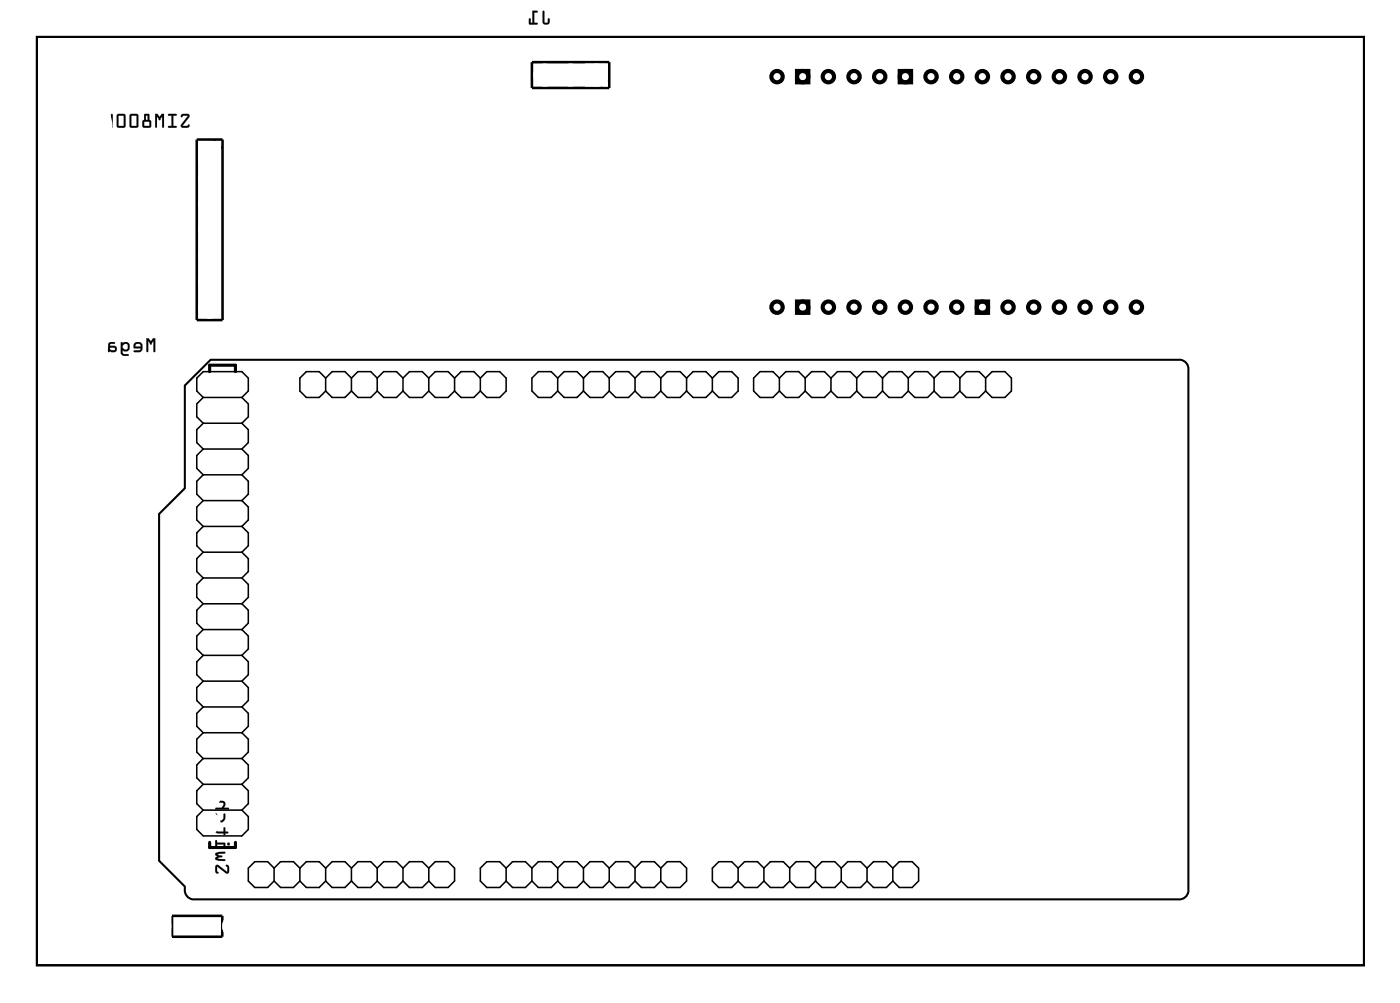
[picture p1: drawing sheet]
<svg xmlns="http://www.w3.org/2000/svg" width="138mm" height="99mm" viewBox="0 0 138 99" stroke-linecap="round" stroke-linejoin="round" font-family="sans-serif">
<path d="M3.6 3.6h130.8v91.5h-130.8zM18.2 38l2.5-2.6h95.4a.9 .9 0 0 1 1 1v51.2a.9 .9 0 0 1-1 1h-96.9a.96 .96 0 0 1-1-1.3l-2.5-2.5v-34.2l2.5-2.5z" fill="none" stroke="#000" stroke-width=".2"/>
<g fill="#000">
<path d="M3.6 3.6h130.8v91.5h-130.8zM3.6 3.6v91.5h130.8v-91.5z"/>
<path d="M17.9 11.3l-.1 .2h.1l.1-.1h.5l-.6 .9-.1 .2 .2 .1h.5l.2-.2-.1-.1-.2 .1h-.4l.6-.9 .1-.2-.2-.1zM16.6 11.2v.2h.3v1h-.3v.1l.8 .1v-.2h-.3v-1h.3v-.1zM15.3 11.2v1.4l.2-.1v-1l.1 .2a.1 .1 0 0 0 .1 .1 .1 .1 0 0 0 .1-.1l.2-.2v1l.1 .1 .1-1.4h-.3l-.2 .3-.2-.3zM14.2 11.2v.6l-.2 .2v.5l.2 .1h.6l.1-.2v-.4l-.2-.2v-.5zM14.2 12h.5v.4h-.5zM14.4 11.4h.1v.4h-.1zM12.8 11.3v1.2l.1 .1h.6l.1-.2v-1.1l-.1-.1zM12.9 11.4h.6v1h-.6zM11.6 11.3l-.1 1.2 .2 .1h.6l.1-.2v-1.1l-.2-.1zM11.7 11.4h.5v1h-.5zM11 11.2l-.1 1.2h-.6v.2h.8v-1.3z"/>
<path d="M17.9 11.3l-.1 .2a.13 .13 0 0 0 .1 0 .13 .13 0 0 0 .1-.1h.5l-.7 .9a.21 .21 0 0 0 0 .2 .21 .21 0 0 0 .2 .1h.5l.2-.3a.13 .13 0 0 0-.2 0 .13 .13 0 0 0-.1 .1h-.4l.6-.9a.21 .21 0 0 0-.1-.3zM17.9 11.3l.6-.1a.2 .2 0 0 1 .1 .3l-.6 .9h.4l.2-.1v.2l-.7 .1-.1-.3 .7-.9h-.5l-.1 .1zM16.6 11.2v.2h.3v1h-.3a.1 .1 0 0 0-.1 .1 .1 .1 0 0 0 .1 .1h.7a.1 .1 0 0 0 .1-.1 .1 .1 0 0 0-.1-.1h-.2v-1h.2a.1 .1 0 0 0 .1-.1 .1 .1 0 0 0-.1-.1zM16.6 11.3h.8v.1h-.3v1h.3v.2l-.8-.1v-.1h.3v-1h-.3zM15.3 11.2v1.3a.1 .1 0 0 0 .1 .1 .1 .1 0 0 0 .1-.1v-1l.1 .2a.1 .1 0 0 0 .1 .1 .1 .1 0 0 0 .1-.1l.2-.2v1a.1 .1 0 0 0 .1 .1 .1 .1 0 0 0 .1-.1v-1.3h-.3l-.2 .3-.2-.3zM15.3 11.2h.2l.2 .3 .2-.3h.3l-.1 1.4-.1-.1v-1.1l-.3 .4-.2-.4v1.1l-.1 .1-.1-.1zM14.2 11.2v.6l-.2 .2v.5l.2 .1h.6l.1-.2v-.4l-.2-.2v-.5zM14.2 11.3h.5v.5l.2 .2v.4l-.1 .2h-.6l-.2-.1v-.5l.2-.2zM14.2 12h.5v.4h-.5zM14.2 12v.4h.5v-.4zM14.4 11.4h.1v.4h-.1zM14.4 11.4v.4h.2v-.4zM12.8 11.3v1.2l.1 .1h.6l.1-.2v-1.1l-.1-.1zM12.8 11.3l.7-.1 .1 .1v1.1l-.1 .2h-.6l-.1-.1zM12.9 11.4h.6v1h-.6zM12.9 11.4v1h.6v-1zM11.5 11.3v1.2l.2 .1h.6l.1-.2v-1.1l-.2-.1zM11.6 11.3l.6-.1 .1 .1 .1 1.1-.1 .2h-.6l-.2-.1zM11.7 11.4h.5v1h-.5zM11.7 11.4v1h.5v-1zM11 11.2l-.1 1.2h-.6a.1 .1 0 0 0-.1 .1 .1 .1 0 0 0 .1 .1h.8v-1.3zM11 11.3h.1v1.3h-.8v-.2h.6z"/>
<path d="M53.5 1.1v1.1a.36 .36 0 0 0 .3 .2 .36 .36 0 0 0 .4-.2l-.1-.3v-.1l-.1 .1v.3h-.4v-1.1zM52.5 1.1v1.1h-.2v-.3l-.1-.1-.1 .6h.8v-.1l-.3-.1v-1h.3l.1-.1z"/>
<path d="M53.5 1.1l-.1 1.1a.37 .37 0 0 0 .4 .2 .37 .37 0 0 0 .4-.2v-.3a.1 .1 0 0 0-.1-.1 .1 .1 0 0 0-.1 .1l-.1 .3h-.2l-.1-1.1zM53.5 1.1h.1v1.1h.4l.1-.4v.1v.3a.35 .35 0 0 1-.3 .2 .35 .35 0 0 1-.3-.2zM52.4 1.1l.1 1.1h-.2v-.3a.1 .1 0 0 0-.1-.1 .1 .1 0 0 0-.1 .1v.5h.8a.1 .1 0 0 0 .1-.1 .1 .1 0 0 0-.1-.1h-.3v-1h.3a.1 .1 0 0 0 .1-.1 .1 .1 0 0 0-.1 0zM52.5 1.1h.5l-.1 .1h-.3v1.1h.3v.1h-.8l.1-.6 .1 .1v.4h.2z"/>
<path d="M14.4 33.3l.1 1.4 .1-.1v-1l.2 .2a.1 .1 0 0 0 .1 .1 .1 .1 0 0 0 0-.1l.2-.2v1l.1 .1 .1-1.4h-.2l-.2 .3-.3-.3zM13.3 33.8l-.1 .2v.3l.7 .1-.2 .1h-.5v.2l.7-.1 .1-.2v-.6l-.3-.1h-.3zM13.4 33.9h.4l.1 .2h-.6zM11.9 33.7v1.2l.2 .1h.5v-.1l-.5-.1v-.3l.2 .1 .4-.1 .1-.2-.1-.4-.2-.2h-.2l-.2 .1-.1-.1zM12.1 34l.2-.1h.2l.1 .1v.3l-.2 .1h-.1l-.2-.1zM10.7 33.8l-.1 .8 .6 .1a.31 .31 0 0 0 .3-.3 .31 .31 0 0 0-.3-.3h-.4v-.1l.1-.1h.4v-.2zM10.9 34.3l.4-.1v.2l-.3 .1-.2-.1z"/>
<path d="M14.4 33.3v1.3a.1 .1 0 0 0 .1 .1 .1 .1 0 0 0 .1-.1v-1l.2 .2a.1 .1 0 0 0 .1 .1 .1 .1 0 0 0 0-.1l.2-.2v1a.1 .1 0 0 0 .1 .1 .1 .1 0 0 0 .1-.1v-1.3h-.2l-.2 .3-.2-.3zM14.4 33.3h.2l.3 .3 .2-.3h.2l-.1 1.4-.1-.1v-1.1l-.2 .4-.3-.4v1.1l-.1 .1-.1-.1zM13.2 33.8v.2v.3h.7l-.2 .2h-.4a.1 .1 0 0 0-.1 .1 .1 .1 0 0 0 .1 .1h.4l.2-.1 .1-.1v-.5l-.2-.3h-.4zM13.3 33.8l.1-.1h.3l.3 .2v.5l-.1 .2h-.7v-.1h.5l.2-.1v-.1h-.7v-.3zM13.4 33.9h.3l.2 .2h-.6zM13.4 33.9l-.1 .2h.6l-.1-.2zM11.9 33.7v1.1l.2 .2 .5 .1a.1 .1 0 0 0 .1-.1 .1 .1 0 0 0-.1-.1l-.4-.1-.1-.3 .2 .1 .4-.1 .1-.2-.1-.4-.2-.2h-.2l-.2 .1-.1-.1zM11.9 33.7h.1a.19 .19 0 0 0 .3 0h.2l.2 .2v.5l-.2 .2-.4-.1v.3l.1 .1h.4v.1h-.5l-.2-.1zM12.1 34l.2-.1h.2l.1 .1v.3l-.3 .1-.2-.2zM12.1 34v.3l.2 .1h.1l.2-.1v-.3l-.1-.1h-.2zM10.7 33.8l-.1 .8a.09 .09 0 0 0 .1 .1 .09 .09 0 0 0 .1-.1l.4 .1a.32 .32 0 0 0 .3-.3 .32 .32 0 0 0-.3-.4l-.4 .1 .1-.2h.3a.1 .1 0 0 0 .1-.1 .1 .1 0 0 0-.1-.1zM10.7 33.8l.6-.1v.1l-.4 .1-.1 .1v.1h.4a.31 .31 0 0 1 .3 .3 .31 .31 0 0 1-.3 .3l-.5-.1zM10.9 34.3l.4-.1v.2l-.3 .1-.2-.1zM10.8 34.3v.1l.2 .1h.3v-.3z"/>
<path d="M21.3 85.2l-.1 .6 .2 .2 .1-.1-.1-.1v-.5l.9 .7 .3-.1v-.5l-.2-.2-.2 .1 .2 .1v.5l-.9-.7zM21.2 84v.2l.2 .1-.2 .2v.2a.95 .95 0 0 0 .9 .1l.1-.1-.1-.1-.7-.1 .5-.2-.5-.2h.7l.1-.2h-.1a.95 .95 0 0 0-.9 .1zM21.2 82.8l.1 .6h.1v-.2h.6v.2h.2l-.1-.4h-.7v-.2zM22.4 83.1a.14 .14 0 0 0 .2 0 .14 .14 0 0 0-.2 0zM21.3 81.5l-.1 .3 .2 .3h.6l.1 .1 .1-.1 .3-.1-.1-.1h-.2l-.1-.4h-.1v.4h-.5l-.1-.3 .1-.2h-.1zM21.2 80.1v.5a.5 .5 0 0 0 .5 .4 .5 .5 0 0 0 .5-.4v-.4l-.1-.1-.1 .5-.2 .2h-.2l-.2-.2v-.4zM21.2 78.9l.1 .1 .6 .1h.1l-.2 .4-.5 .1-.1 .1h1.4l-.1-.1-.4-.1a.38 .38 0 0 0 .1-.3 .38 .38 0 0 0-.3-.3z"/>
<path d="M21.3 85.2l-.1 .7 .2 .1a.13 .13 0 0 0 .1-.1 .13 .13 0 0 0-.1-.1v-.5l.8 .7a.22 .22 0 0 0 .4-.2v-.5l-.3-.1a.13 .13 0 0 0 0 .1 .13 .13 0 0 0 .1 .1v.5l-.9-.7zM21.3 85.2h.2l.9 .7v-.5l-.1-.1 .1-.1 .1 .1 .1 .5a.22 .22 0 0 1-.4 .2l-.8-.7v.5l.1 .2h-.2l-.1-.2zM21.2 84v.2l.2 .1-.2 .2v.2l.9 .1a.1 .1 0 0 0 .1-.1 .1 .1 0 0 0-.1-.1l-.7-.1 .4-.1a.1 .1 0 0 0 .1-.1 .1 .1 0 0 0-.1-.1l-.4-.1h.7a.1 .1 0 0 0 .1-.1 .1 .1 0 0 0-.1-.1h-.5zM21.2 84l.4-.1h.6l-.1 .2h-.7l.5 .2-.5 .2 .7 .1 .1 .2h-.6l-.3-.1-.1-.2 .2-.2-.2-.1zM21.2 82.7v.6a.1 .1 0 0 0 .1 .1 .1 .1 0 0 0 .1-.1v-.1h.6v.1a.1 .1 0 0 0 .1 .1 .1 .1 0 0 0 .1-.1l-.1-.3h-.7v-.2zM21.2 82.8h.2v.2h.7l.1 .4h-.1l-.1-.2h-.6v.2h-.1zM22.4 83.1a.15 .15 0 0 0 .3 0 .15 .15 0 0 0-.3 0zM22.4 83.1a.13 .13 0 0 1 .2 0 .13 .13 0 0 1-.2 0zM21.3 81.5l-.1 .3 .2 .3h.6l.1 .2 .1-.2h.2a.1 .1 0 0 0 .1-.1 .1 .1 0 0 0-.1-.1h-.2v-.3a.1 .1 0 0 0-.1-.1 .1 .1 0 0 0-.1 .1v.3h-.5l-.1-.3 .1-.2h-.1zM21.3 81.5l.1-.1h.1l-.1 .2v.3h.1h.5v-.4h.1l.1 .4h.2l.1 .1-.3 .1-.1 .1-.1-.1-.6-.1-.2-.2zM21.2 80.1l.1 .6a.49 .49 0 0 0 .8 .1l.1-.2v-.4a.1 .1 0 0 0-.1-.1 .1 .1 0 0 0-.1 .1v.4l-.2 .2h-.2l-.2-.2v-.4zM21.2 80.1l.2 .1v.4l.2 .2h.2l.2-.2v-.4l.1-.1v.6l-.2 .3h-.4l-.3-.3zM21.2 78.9l.1 .1 .6 .1h.1l-.2 .4h-.5a.1 .1 0 0 0-.1 .1 .1 .1 0 0 0 .1 .1h1.2a.1 .1 0 0 0 .1-.1 .1 .1 0 0 0-.1-.1h-.4a.39 .39 0 0 0-.2-.6zM21.2 78.9h.7a.32 .32 0 0 1 .2 .5l-.1 .2h.5v.1h-1.2v-.1h.5l.2-.5-.1-.1h-.6z"/>
</g>
<path d="M20.7 36.6v-.6h2.5v.6M20.7 83v.5h2.5v-.5" fill="none" stroke="#000" stroke-width=".3"/>
<g fill="none" stroke="#000" stroke-width=".15">
<path d="M20 39.1l-.6-.6v-1.3l.6-.6h3.8l.7 .6v1.3l-.7 .6M20 39.1h3.8M20 39.1l-.6 .7v1.2l.6 .7M23.8 39.1l.7 .7v1.2l-.7 .7M32.1 37.2l-.6-.6h-1.3l-.7 .6v1.3l.7 .6h1.3l.6-.6M32.1 37.2v1.3M32.1 38.5l.6 .6h1.3l.6-.6M32.1 37.2l.6-.6h1.3l.6 .6M34.6 37.2v1.3M34.6 38.5l.7 .6h1.2l.7-.6M34.6 37.2l.7-.6h1.2l.7 .6M37.2 37.2v1.3"/>
<path d="M37.2 38.5l.6 .6h1.3l.6-.6M37.2 37.2l.6-.6h1.3l.6 .6M39.7 37.2v1.3M39.7 38.5l.6 .6h1.3l.6-.6M39.7 37.2l.6-.6h1.3l.6 .6M42.2 37.2v1.3M42.2 38.5l.7 .6h1.3l.6-.6M42.2 37.2l.7-.6h1.3l.6 .6M44.8 37.2v1.3M44.8 38.5l.6 .6h1.3l.6-.6M44.8 37.2l.6-.6h1.3l.6 .6M47.3 37.2l.7-.6h1.2l.7 .6v1.3l-.7 .6h-1.2l-.7-.6"/>
<path d="M47.3 37.2v1.3M54.9 37.2l-.6-.6h-1.3l-.6 .6v1.3l.6 .6h1.3l.6-.6M54.9 37.2v1.3M54.9 38.5l.7 .6h1.3l.6-.6M54.9 37.2l.7-.6h1.3l.6 .6M57.5 37.2v1.3M57.5 38.5l.6 .6h1.3l.6-.6M57.5 37.2l.6-.6h1.3l.6 .6M60 37.2v1.3M60 38.5l.7 .6h1.2l.7-.6M60 37.2l.7-.6h1.2l.7 .6M62.6 37.2v1.3"/>
<path d="M62.6 38.5l.6 .6h1.3l.6-.6M62.6 37.2l.6-.6h1.3l.6 .6M65.1 37.2v1.3M65.1 38.5l.6 .6h1.3l.6-.6M65.1 37.2l.6-.6h1.3l.6 .6M67.6 37.2v1.3M67.6 38.5l.7 .6h1.3l.6-.6M67.6 37.2l.7-.6h1.3l.6 .6M70.2 37.2l.6-.6h1.3l.6 .6v1.3l-.6 .6h-1.3l-.6-.6M70.2 37.2v1.3M76.8 37.2l-.6-.6h-1.3l-.6 .6v1.3l.6 .6h1.3l.6-.6M76.8 38.5l.6 .6h1.3l.6-.6"/>
<path d="M76.8 37.2l.6-.6h1.3l.6 .6M76.8 37.2v1.3M79.3 38.5l.7 .6h1.2l.7-.6M79.3 37.2l.7-.6h1.2l.7 .6M79.3 37.2v1.3M81.9 38.5l.6 .6h1.3l.6-.6M81.9 37.2l.6-.6h1.3l.6 .6M81.9 37.2v1.3M84.4 38.5l.6 .6h1.3l.7-.6M84.4 37.2l.6-.6h1.3l.7 .6M84.4 37.2v1.3M87 38.5l.6 .6h1.3l.6-.6"/>
<path d="M87 37.2l.6-.6h1.3l.6 .6M87 37.2v1.3M89.5 38.5l.6 .6h1.3l.6-.6M89.5 37.2l.6-.6h1.3l.6 .6M89.5 37.2v1.3M92 38.5l.7 .6h1.2l.7-.6M92 37.2l.7-.6h1.2l.7 .6M92 37.2v1.3M94.6 38.5l.6 .6h1.3l.6-.6M94.6 37.2l.6-.6h1.3l.6 .6M94.6 37.2v1.3M97.1 37.2l.6-.6h1.3l.7 .6v1.3l-.7 .6h-1.3l-.6-.6"/>
<path d="M97.1 37.2v1.3M20 59.5l-.6 .6v1.3l.6 .6M20 51.8l-.6 .7v1.2l.6 .7M20 54.4l-.6 .6v1.3l.6 .6M20 49.3l-.6 .6v1.3l.6 .6M20 46.8l-.6 .6v1.3l.6 .6M20 41.7l-.6 .6v1.3l.6 .6M20 44.2l-.6 .7v1.2l.6 .7M20 56.9l-.6 .7v1.2l.6 .7M20 41.7h3.8M20 44.2h3.8M20 46.8h3.8"/>
<path d="M20 49.3h3.8M20 51.8h3.8M20 54.4h3.8M20 56.9h3.8M20 59.5h3.8M23.8 41.7l.7 .6v1.3l-.7 .6M23.8 44.2l.7 .7v1.2l-.7 .7M23.8 46.8l.7 .6v1.3l-.7 .6M23.8 49.3l.7 .6v1.3l-.7 .6M23.8 51.8l.7 .7v1.2l-.7 .7M23.8 54.4l.7 .6v1.3l-.7 .6M23.8 56.9l.7 .7v1.2l-.7 .7"/>
<path d="M23.8 59.5l.7 .6v1.3l-.7 .6M20 77.2l-.6 .7v1.2l.6 .7M20 79.8l-.6 .6v1.3l.6 .6h3.8l.7-.6v-1.3l-.7-.6M20 62l-.6 .6v1.3l.6 .6M20 64.5l-.6 .7v1.2l.6 .7M20 72.2l-.6 .6v1.3l.6 .6M20 69.6l-.6 .7v1.2l.6 .7M20 67.1l-.6 .6v1.3l.6 .6M20 74.7l-.6 .6v1.3l.6 .6M20 62h3.8M20 64.5h3.8M20 67.1h3.8"/>
<path d="M20 69.6h3.8M20 72.2h3.8M20 74.7h3.8M20 77.2h3.8M20 79.8h3.8M23.8 62l.7 .6v1.3l-.7 .6M23.8 64.5l.7 .7v1.2l-.7 .7M23.8 67.1l.7 .6v1.3l-.7 .6M23.8 69.6l.7 .7v1.2l-.7 .7M23.8 72.2l.7 .6v1.3l-.7 .6M23.8 74.7l.7 .6v1.3l-.7 .6M23.8 77.2l.7 .7v1.2l-.7 .7"/>
<path d="M27 85.5l-.6-.6h-1.3l-.6 .6v1.3l.6 .6h1.3l.6-.6M27 85.5l.6-.6h1.3l.6 .6M27 85.5v1.3M27 86.8l.6 .6h1.3l.6-.6M29.5 85.5l.7-.6h1.3l.6 .6M29.5 85.5v1.3M29.5 86.8l.7 .6h1.3l.6-.6M32.1 85.5l.6-.6h1.3l.6 .6M32.1 86.8l.6 .6h1.3l.6-.6M32.1 85.5v1.3M34.6 85.5l.7-.6h1.2l.7 .6M34.6 86.8l.7 .6h1.2l.7-.6"/>
<path d="M34.6 85.5v1.3M37.2 85.5l.6-.6h1.3l.6 .6M37.2 86.8l.6 .6h1.3l.6-.6M37.2 85.5v1.3M39.7 85.5l.6-.6h1.3l.6 .6M39.7 86.8l.6 .6h1.3l.6-.6M39.7 85.5v1.3M42.2 85.5l.7-.6h1.3l.6 .6v1.3l-.6 .6h-1.3l-.7-.6M42.2 85.5v1.3M49.9 85.5l-.7-.6h-1.2l-.7 .6v1.3l.7 .6h1.2l.7-.6M49.9 85.5l.6-.6h1.3l.6 .6M49.9 86.8l.6 .6h1.3l.6-.6"/>
<path d="M49.9 85.5v1.3M52.4 85.5l.6-.6h1.3l.6 .6M52.4 86.8l.6 .6h1.3l.6-.6M52.4 85.5v1.3M54.9 85.5l.7-.6h1.3l.6 .6M54.9 86.8l.7 .6h1.3l.6-.6M54.9 85.5v1.3M57.5 85.5l.6-.6h1.3l.6 .6M57.5 86.8l.6 .6h1.3l.6-.6M57.5 85.5v1.3M60 85.5l.7-.6h1.2l.7 .6M60 86.8l.7 .6h1.2l.7-.6"/>
<path d="M60 85.5v1.3M62.6 85.5l.6-.6h1.3l.6 .6M62.6 86.8l.6 .6h1.3l.6-.6M62.6 85.5v1.3M65.1 85.5l.6-.6h1.3l.6 .6v1.3l-.6 .6h-1.3l-.6-.6M65.1 85.5v1.3M72.7 85.5l-.6-.6h-1.3l-.6 .6v1.3l.6 .6h1.3l.6-.6M72.7 85.5l.7-.6h1.2l.7 .6M72.7 86.8l.7 .6h1.2l.7-.6M72.7 85.5v1.3M75.3 85.5l.6-.6h1.3l.6 .6M75.3 86.8l.6 .6h1.3l.6-.6"/>
<path d="M75.3 85.5v1.3M77.8 85.5l.6-.6h1.3l.6 .6M77.8 86.8l.6 .6h1.3l.6-.6M77.8 85.5v1.3M80.3 85.5l.7-.6h1.3l.6 .6M80.3 86.8l.7 .6h1.3l.6-.6M80.3 85.5v1.3M82.9 85.5l.6-.6h1.3l.6 .6M82.9 86.8l.6 .6h1.3l.6-.6M82.9 85.5v1.3M85.4 85.5l.7-.6h1.2l.7 .6M85.4 86.8l.7 .6h1.2l.7-.6"/>
<path d="M85.4 85.5v1.3M88 85.5l.6-.6h1.3l.6 .6v1.3l-.6 .6h-1.3l-.6-.6M88 85.5v1.3"/>
</g>
<path d="M19.4 13.7h2.5v17.8h-2.5zM52.4 6.1h7.6v2.6h-7.6zM16.9 90.2h5v2.1h-5z" fill="none" stroke="#000" stroke-width=".25"/>
<path d="M21 13.7l.9 .9M60 7.8l-.9 .9" fill="none" stroke="#000" stroke-width=".13"/>
<circle cx="41.9" cy="17.6" r=".58" fill="#fff"/>
<circle cx="41.9" cy="17.6" r=".58" fill="none" stroke="#fff" stroke-width=".6"/>
<path d="M41.3 17h1.2v1.1h-1.2z" fill="#fff"/>
<path d="M41.3 17h1.2v1.1h-1.2z" fill="none" stroke="#fff" stroke-width=".6"/>
<circle cx="35.9" cy="17.6" r=".58" fill="#fff"/>
<circle cx="35.9" cy="17.6" r=".58" fill="none" stroke="#fff" stroke-width=".6"/>
<circle cx="37.9" cy="17.6" r=".58" fill="#fff"/>
<circle cx="37.9" cy="17.6" r=".58" fill="none" stroke="#fff" stroke-width=".6"/>
<circle cx="39.9" cy="17.6" r=".58" fill="#fff"/>
<circle cx="39.9" cy="17.6" r=".58" fill="none" stroke="#fff" stroke-width=".6"/>
<g fill="none" stroke="#000" stroke-width=".41">
<path d="M78.5 7h1.1v1.1h-1.1zM88.6 7h1.2v1.1h-1.2zM78.5 29.7h1.1v1.1h-1.1zM96.2 29.7h1.1v1.1h-1.1z"/>
<circle cx="76.6" cy="7.5" r=".56"/>
<circle cx="79.1" cy="7.5" r=".56"/>
<circle cx="81.6" cy="7.5" r=".56"/>
<circle cx="84.1" cy="7.5" r=".56"/>
<circle cx="86.7" cy="7.5" r=".56"/>
<circle cx="89.2" cy="7.5" r=".56"/>
<circle cx="91.7" cy="7.5" r=".56"/>
<circle cx="94.3" cy="7.5" r=".56"/>
<circle cx="96.8" cy="7.5" r=".56"/>
<circle cx="99.3" cy="7.5" r=".56"/>
<circle cx="101.8" cy="7.5" r=".56"/>
<circle cx="104.4" cy="7.5" r=".56"/>
<circle cx="106.9" cy="7.5" r=".56"/>
<circle cx="109.4" cy="7.5" r=".56"/>
<circle cx="112" cy="7.5" r=".56"/>
<circle cx="76.6" cy="30.3" r=".56"/>
<circle cx="79.1" cy="30.3" r=".56"/>
<circle cx="81.6" cy="30.3" r=".56"/>
<circle cx="84.1" cy="30.3" r=".56"/>
<circle cx="86.7" cy="30.3" r=".56"/>
<circle cx="89.2" cy="30.3" r=".56"/>
<circle cx="91.7" cy="30.3" r=".56"/>
<circle cx="94.3" cy="30.3" r=".56"/>
<circle cx="96.8" cy="30.3" r=".56"/>
<circle cx="99.3" cy="30.3" r=".56"/>
<circle cx="101.8" cy="30.3" r=".56"/>
<circle cx="104.4" cy="30.3" r=".56"/>
<circle cx="106.9" cy="30.3" r=".56"/>
<circle cx="109.4" cy="30.3" r=".56"/>
<circle cx="112" cy="30.3" r=".56"/>
</g>
<circle cx="61.3" cy="27.7" r=".74" fill="#fff"/>
<circle cx="61.3" cy="27.7" r=".74" fill="none" stroke="#fff" stroke-width=".76" stroke-linecap="butt"/>
<circle cx="58.8" cy="27.7" r=".74" fill="#fff"/>
<circle cx="58.8" cy="27.7" r=".74" fill="none" stroke="#fff" stroke-width=".76" stroke-linecap="butt"/>
<circle cx="56.2" cy="27.7" r=".74" fill="#fff"/>
<circle cx="56.2" cy="27.7" r=".74" fill="none" stroke="#fff" stroke-width=".76" stroke-linecap="butt"/>
<circle cx="53.7" cy="27.7" r=".74" fill="#fff"/>
<circle cx="53.7" cy="27.7" r=".74" fill="none" stroke="#fff" stroke-width=".76" stroke-linecap="butt"/>
<circle cx="58.8" cy="17.6" r=".74" fill="#fff"/>
<circle cx="58.8" cy="17.6" r=".74" fill="none" stroke="#fff" stroke-width=".76" stroke-linecap="butt"/>
<circle cx="56.2" cy="17.6" r=".74" fill="#fff"/>
<circle cx="56.2" cy="17.6" r=".74" fill="none" stroke="#fff" stroke-width=".76" stroke-linecap="butt"/>
<circle cx="53.7" cy="17.6" r=".74" fill="#fff"/>
<circle cx="53.7" cy="17.6" r=".74" fill="none" stroke="#fff" stroke-width=".76" stroke-linecap="butt"/>
<circle cx="41" cy="86.1" r=".71" fill="#fff"/>
<circle cx="41" cy="86.1" r=".71" fill="none" stroke="#fff" stroke-width=".69" stroke-linecap="butt"/>
<circle cx="81.6" cy="86.1" r=".71" fill="#fff"/>
<circle cx="81.6" cy="86.1" r=".71" fill="none" stroke="#fff" stroke-width=".69" stroke-linecap="butt"/>
<circle cx="38.4" cy="86.1" r=".71" fill="#fff"/>
<circle cx="38.4" cy="86.1" r=".71" fill="none" stroke="#fff" stroke-width=".69" stroke-linecap="butt"/>
<circle cx="35.9" cy="86.1" r=".71" fill="#fff"/>
<circle cx="35.9" cy="86.1" r=".71" fill="none" stroke="#fff" stroke-width=".69" stroke-linecap="butt"/>
<circle cx="33.4" cy="86.1" r=".71" fill="#fff"/>
<circle cx="33.4" cy="86.1" r=".71" fill="none" stroke="#fff" stroke-width=".69" stroke-linecap="butt"/>
<circle cx="30.8" cy="86.1" r=".71" fill="#fff"/>
<circle cx="30.8" cy="86.1" r=".71" fill="none" stroke="#fff" stroke-width=".69" stroke-linecap="butt"/>
<circle cx="23.2" cy="50.6" r=".71" fill="#fff"/>
<circle cx="23.2" cy="50.6" r=".71" fill="none" stroke="#fff" stroke-width=".69" stroke-linecap="butt"/>
<circle cx="28.3" cy="86.1" r=".71" fill="#fff"/>
<circle cx="28.3" cy="86.1" r=".71" fill="none" stroke="#fff" stroke-width=".69" stroke-linecap="butt"/>
<circle cx="25.7" cy="86.1" r=".71" fill="#fff"/>
<circle cx="25.7" cy="86.1" r=".71" fill="none" stroke="#fff" stroke-width=".69" stroke-linecap="butt"/>
<circle cx="80.6" cy="37.9" r=".71" fill="#fff"/>
<circle cx="80.6" cy="37.9" r=".71" fill="none" stroke="#fff" stroke-width=".69" stroke-linecap="butt"/>
<circle cx="66.4" cy="86.1" r=".71" fill="#fff"/>
<circle cx="66.4" cy="86.1" r=".71" fill="none" stroke="#fff" stroke-width=".69" stroke-linecap="butt"/>
<circle cx="63.8" cy="86.1" r=".71" fill="#fff"/>
<circle cx="63.8" cy="86.1" r=".71" fill="none" stroke="#fff" stroke-width=".69" stroke-linecap="butt"/>
<circle cx="61.3" cy="86.1" r=".71" fill="#fff"/>
<circle cx="61.3" cy="86.1" r=".71" fill="none" stroke="#fff" stroke-width=".69" stroke-linecap="butt"/>
<circle cx="58.8" cy="86.1" r=".71" fill="#fff"/>
<circle cx="58.8" cy="86.1" r=".71" fill="none" stroke="#fff" stroke-width=".69" stroke-linecap="butt"/>
<circle cx="23.2" cy="70.9" r=".71" fill="#fff"/>
<circle cx="23.2" cy="70.9" r=".71" fill="none" stroke="#fff" stroke-width=".69" stroke-linecap="butt"/>
<circle cx="56.2" cy="86.1" r=".71" fill="#fff"/>
<circle cx="56.2" cy="86.1" r=".71" fill="none" stroke="#fff" stroke-width=".69" stroke-linecap="butt"/>
<circle cx="53.7" cy="86.1" r=".71" fill="#fff"/>
<circle cx="53.7" cy="86.1" r=".71" fill="none" stroke="#fff" stroke-width=".69" stroke-linecap="butt"/>
<circle cx="51.1" cy="86.1" r=".71" fill="#fff"/>
<circle cx="51.1" cy="86.1" r=".71" fill="none" stroke="#fff" stroke-width=".69" stroke-linecap="butt"/>
<circle cx="48.6" cy="86.1" r=".71" fill="#fff"/>
<circle cx="48.6" cy="86.1" r=".71" fill="none" stroke="#fff" stroke-width=".69" stroke-linecap="butt"/>
<circle cx="61.3" cy="37.9" r=".71" fill="#fff"/>
<circle cx="61.3" cy="37.9" r=".71" fill="none" stroke="#fff" stroke-width=".69" stroke-linecap="butt"/>
<circle cx="23.2" cy="40.4" r=".71" fill="#fff"/>
<circle cx="23.2" cy="40.4" r=".71" fill="none" stroke="#fff" stroke-width=".69" stroke-linecap="butt"/>
<circle cx="23.2" cy="60.7" r=".71" fill="#fff"/>
<circle cx="23.2" cy="60.7" r=".71" fill="none" stroke="#fff" stroke-width=".69" stroke-linecap="butt"/>
<circle cx="23.2" cy="81.1" r=".71" fill="#fff"/>
<circle cx="23.2" cy="81.1" r=".71" fill="none" stroke="#fff" stroke-width=".69" stroke-linecap="butt"/>
<circle cx="90.8" cy="37.9" r=".71" fill="#fff"/>
<circle cx="90.8" cy="37.9" r=".71" fill="none" stroke="#fff" stroke-width=".69" stroke-linecap="butt"/>
<circle cx="71.5" cy="86.1" r=".71" fill="#fff"/>
<circle cx="71.5" cy="86.1" r=".71" fill="none" stroke="#fff" stroke-width=".69" stroke-linecap="butt"/>
<circle cx="71.5" cy="37.9" r=".71" fill="#fff"/>
<circle cx="71.5" cy="37.9" r=".71" fill="none" stroke="#fff" stroke-width=".69" stroke-linecap="butt"/>
<circle cx="23.2" cy="45.5" r=".71" fill="#fff"/>
<circle cx="23.2" cy="45.5" r=".71" fill="none" stroke="#fff" stroke-width=".69" stroke-linecap="butt"/>
<circle cx="23.2" cy="55.7" r=".71" fill="#fff"/>
<circle cx="23.2" cy="55.7" r=".71" fill="none" stroke="#fff" stroke-width=".69" stroke-linecap="butt"/>
<circle cx="23.2" cy="65.8" r=".71" fill="#fff"/>
<circle cx="23.2" cy="65.8" r=".71" fill="none" stroke="#fff" stroke-width=".69" stroke-linecap="butt"/>
<circle cx="30.8" cy="37.9" r=".71" fill="#fff"/>
<circle cx="30.8" cy="37.9" r=".71" fill="none" stroke="#fff" stroke-width=".69" stroke-linecap="butt"/>
<circle cx="23.2" cy="76" r=".71" fill="#fff"/>
<circle cx="23.2" cy="76" r=".71" fill="none" stroke="#fff" stroke-width=".69" stroke-linecap="butt"/>
<circle cx="33.4" cy="37.9" r=".71" fill="#fff"/>
<circle cx="33.4" cy="37.9" r=".71" fill="none" stroke="#fff" stroke-width=".69" stroke-linecap="butt"/>
<circle cx="35.9" cy="37.9" r=".71" fill="#fff"/>
<circle cx="35.9" cy="37.9" r=".71" fill="none" stroke="#fff" stroke-width=".69" stroke-linecap="butt"/>
<circle cx="38.4" cy="37.9" r=".71" fill="#fff"/>
<circle cx="38.4" cy="37.9" r=".71" fill="none" stroke="#fff" stroke-width=".69" stroke-linecap="butt"/>
<circle cx="41" cy="37.9" r=".71" fill="#fff"/>
<circle cx="41" cy="37.9" r=".71" fill="none" stroke="#fff" stroke-width=".69" stroke-linecap="butt"/>
<circle cx="43.5" cy="37.9" r=".71" fill="#fff"/>
<circle cx="43.5" cy="37.9" r=".71" fill="none" stroke="#fff" stroke-width=".69" stroke-linecap="butt"/>
<circle cx="46.1" cy="37.9" r=".71" fill="#fff"/>
<circle cx="46.1" cy="37.9" r=".71" fill="none" stroke="#fff" stroke-width=".69" stroke-linecap="butt"/>
<circle cx="48.6" cy="37.9" r=".71" fill="#fff"/>
<circle cx="48.6" cy="37.9" r=".71" fill="none" stroke="#fff" stroke-width=".69" stroke-linecap="butt"/>
<circle cx="95.8" cy="37.9" r=".71" fill="#fff"/>
<circle cx="95.8" cy="37.9" r=".71" fill="none" stroke="#fff" stroke-width=".69" stroke-linecap="butt"/>
<circle cx="85.7" cy="37.9" r=".71" fill="#fff"/>
<circle cx="85.7" cy="37.9" r=".71" fill="none" stroke="#fff" stroke-width=".69" stroke-linecap="butt"/>
<circle cx="75.5" cy="37.9" r=".71" fill="#fff"/>
<circle cx="75.5" cy="37.9" r=".71" fill="none" stroke="#fff" stroke-width=".69" stroke-linecap="butt"/>
<circle cx="86.7" cy="86.1" r=".71" fill="#fff"/>
<circle cx="86.7" cy="86.1" r=".71" fill="none" stroke="#fff" stroke-width=".69" stroke-linecap="butt"/>
<circle cx="76.5" cy="86.1" r=".71" fill="#fff"/>
<circle cx="76.5" cy="86.1" r=".71" fill="none" stroke="#fff" stroke-width=".69" stroke-linecap="butt"/>
<circle cx="56.2" cy="37.9" r=".71" fill="#fff"/>
<circle cx="56.2" cy="37.9" r=".71" fill="none" stroke="#fff" stroke-width=".69" stroke-linecap="butt"/>
<circle cx="66.4" cy="37.9" r=".71" fill="#fff"/>
<circle cx="66.4" cy="37.9" r=".71" fill="none" stroke="#fff" stroke-width=".69" stroke-linecap="butt"/>
<circle cx="23.2" cy="37.9" r=".71" fill="#fff"/>
<circle cx="23.2" cy="37.9" r=".71" fill="none" stroke="#fff" stroke-width=".69" stroke-linecap="butt"/>
<circle cx="23.2" cy="43" r=".71" fill="#fff"/>
<circle cx="23.2" cy="43" r=".71" fill="none" stroke="#fff" stroke-width=".69" stroke-linecap="butt"/>
<circle cx="23.2" cy="48" r=".71" fill="#fff"/>
<circle cx="23.2" cy="48" r=".71" fill="none" stroke="#fff" stroke-width=".69" stroke-linecap="butt"/>
<circle cx="23.2" cy="53.1" r=".71" fill="#fff"/>
<circle cx="23.2" cy="53.1" r=".71" fill="none" stroke="#fff" stroke-width=".69" stroke-linecap="butt"/>
<circle cx="23.2" cy="58.2" r=".71" fill="#fff"/>
<circle cx="23.2" cy="58.2" r=".71" fill="none" stroke="#fff" stroke-width=".69" stroke-linecap="butt"/>
<circle cx="23.2" cy="63.3" r=".71" fill="#fff"/>
<circle cx="23.2" cy="63.3" r=".71" fill="none" stroke="#fff" stroke-width=".69" stroke-linecap="butt"/>
<circle cx="23.2" cy="68.4" r=".71" fill="#fff"/>
<circle cx="23.2" cy="68.4" r=".71" fill="none" stroke="#fff" stroke-width=".69" stroke-linecap="butt"/>
<circle cx="23.2" cy="73.4" r=".71" fill="#fff"/>
<circle cx="23.2" cy="73.4" r=".71" fill="none" stroke="#fff" stroke-width=".69" stroke-linecap="butt"/>
<circle cx="23.2" cy="78.5" r=".71" fill="#fff"/>
<circle cx="23.2" cy="78.5" r=".71" fill="none" stroke="#fff" stroke-width=".69" stroke-linecap="butt"/>
<circle cx="98.4" cy="37.9" r=".71" fill="#fff"/>
<circle cx="98.4" cy="37.9" r=".71" fill="none" stroke="#fff" stroke-width=".69" stroke-linecap="butt"/>
<circle cx="93.3" cy="37.9" r=".71" fill="#fff"/>
<circle cx="93.3" cy="37.9" r=".71" fill="none" stroke="#fff" stroke-width=".69" stroke-linecap="butt"/>
<circle cx="88.2" cy="37.9" r=".71" fill="#fff"/>
<circle cx="88.2" cy="37.9" r=".71" fill="none" stroke="#fff" stroke-width=".69" stroke-linecap="butt"/>
<circle cx="83.1" cy="37.9" r=".71" fill="#fff"/>
<circle cx="83.1" cy="37.9" r=".71" fill="none" stroke="#fff" stroke-width=".69" stroke-linecap="butt"/>
<circle cx="78.1" cy="37.9" r=".71" fill="#fff"/>
<circle cx="78.1" cy="37.9" r=".71" fill="none" stroke="#fff" stroke-width=".69" stroke-linecap="butt"/>
<circle cx="89.2" cy="86.1" r=".71" fill="#fff"/>
<circle cx="89.2" cy="86.1" r=".71" fill="none" stroke="#fff" stroke-width=".69" stroke-linecap="butt"/>
<circle cx="84.2" cy="86.1" r=".71" fill="#fff"/>
<circle cx="84.2" cy="86.1" r=".71" fill="none" stroke="#fff" stroke-width=".69" stroke-linecap="butt"/>
<circle cx="79.1" cy="86.1" r=".71" fill="#fff"/>
<circle cx="79.1" cy="86.1" r=".71" fill="none" stroke="#fff" stroke-width=".69" stroke-linecap="butt"/>
<circle cx="74" cy="86.1" r=".71" fill="#fff"/>
<circle cx="74" cy="86.1" r=".71" fill="none" stroke="#fff" stroke-width=".69" stroke-linecap="butt"/>
<circle cx="53.7" cy="37.9" r=".71" fill="#fff"/>
<circle cx="53.7" cy="37.9" r=".71" fill="none" stroke="#fff" stroke-width=".69" stroke-linecap="butt"/>
<circle cx="58.8" cy="37.9" r=".71" fill="#fff"/>
<circle cx="58.8" cy="37.9" r=".71" fill="none" stroke="#fff" stroke-width=".69" stroke-linecap="butt"/>
<circle cx="63.8" cy="37.9" r=".71" fill="#fff"/>
<circle cx="63.8" cy="37.9" r=".71" fill="none" stroke="#fff" stroke-width=".69" stroke-linecap="butt"/>
<circle cx="68.9" cy="37.9" r=".71" fill="#fff"/>
<circle cx="68.9" cy="37.9" r=".71" fill="none" stroke="#fff" stroke-width=".69" stroke-linecap="butt"/>
<circle cx="20.7" cy="37.9" r=".71" fill="#fff"/>
<circle cx="20.7" cy="37.9" r=".71" fill="none" stroke="#fff" stroke-width=".69" stroke-linecap="butt"/>
<circle cx="20.7" cy="40.4" r=".71" fill="#fff"/>
<circle cx="20.7" cy="40.4" r=".71" fill="none" stroke="#fff" stroke-width=".69" stroke-linecap="butt"/>
<circle cx="20.7" cy="43" r=".71" fill="#fff"/>
<circle cx="20.7" cy="43" r=".71" fill="none" stroke="#fff" stroke-width=".69" stroke-linecap="butt"/>
<circle cx="20.7" cy="45.5" r=".71" fill="#fff"/>
<circle cx="20.7" cy="45.5" r=".71" fill="none" stroke="#fff" stroke-width=".69" stroke-linecap="butt"/>
<circle cx="20.7" cy="48" r=".71" fill="#fff"/>
<circle cx="20.7" cy="48" r=".71" fill="none" stroke="#fff" stroke-width=".69" stroke-linecap="butt"/>
<circle cx="20.7" cy="50.6" r=".71" fill="#fff"/>
<circle cx="20.7" cy="50.6" r=".71" fill="none" stroke="#fff" stroke-width=".69" stroke-linecap="butt"/>
<circle cx="20.7" cy="53.1" r=".71" fill="#fff"/>
<circle cx="20.7" cy="53.1" r=".71" fill="none" stroke="#fff" stroke-width=".69" stroke-linecap="butt"/>
<circle cx="20.7" cy="55.7" r=".71" fill="#fff"/>
<circle cx="20.7" cy="55.7" r=".71" fill="none" stroke="#fff" stroke-width=".69" stroke-linecap="butt"/>
<circle cx="20.7" cy="58.2" r=".71" fill="#fff"/>
<circle cx="20.7" cy="58.2" r=".71" fill="none" stroke="#fff" stroke-width=".69" stroke-linecap="butt"/>
<circle cx="20.7" cy="60.7" r=".71" fill="#fff"/>
<circle cx="20.7" cy="60.7" r=".71" fill="none" stroke="#fff" stroke-width=".69" stroke-linecap="butt"/>
<circle cx="20.7" cy="63.3" r=".71" fill="#fff"/>
<circle cx="20.7" cy="63.3" r=".71" fill="none" stroke="#fff" stroke-width=".69" stroke-linecap="butt"/>
<circle cx="20.7" cy="65.8" r=".71" fill="#fff"/>
<circle cx="20.7" cy="65.8" r=".71" fill="none" stroke="#fff" stroke-width=".69" stroke-linecap="butt"/>
<circle cx="20.7" cy="68.4" r=".71" fill="#fff"/>
<circle cx="20.7" cy="68.4" r=".71" fill="none" stroke="#fff" stroke-width=".69" stroke-linecap="butt"/>
<circle cx="20.7" cy="70.9" r=".71" fill="#fff"/>
<circle cx="20.7" cy="70.9" r=".71" fill="none" stroke="#fff" stroke-width=".69" stroke-linecap="butt"/>
<circle cx="20.7" cy="73.4" r=".71" fill="#fff"/>
<circle cx="20.7" cy="73.4" r=".71" fill="none" stroke="#fff" stroke-width=".69" stroke-linecap="butt"/>
<circle cx="20.7" cy="76" r=".71" fill="#fff"/>
<circle cx="20.7" cy="76" r=".71" fill="none" stroke="#fff" stroke-width=".69" stroke-linecap="butt"/>
<circle cx="20.7" cy="78.5" r=".71" fill="#fff"/>
<circle cx="20.7" cy="78.5" r=".71" fill="none" stroke="#fff" stroke-width=".69" stroke-linecap="butt"/>
<circle cx="20.7" cy="81.1" r=".71" fill="#fff"/>
<circle cx="20.7" cy="81.1" r=".71" fill="none" stroke="#fff" stroke-width=".69" stroke-linecap="butt"/>
<circle cx="43.5" cy="86.1" r=".71" fill="#fff"/>
<circle cx="43.5" cy="86.1" r=".71" fill="none" stroke="#fff" stroke-width=".69" stroke-linecap="butt"/>
<circle cx="41" cy="86.1" r=".71" fill="#fff"/>
<circle cx="41" cy="86.1" r=".71" fill="none" stroke="#fff" stroke-width=".69" stroke-linecap="butt"/>
<circle cx="81.6" cy="86.1" r=".71" fill="#fff"/>
<circle cx="81.6" cy="86.1" r=".71" fill="none" stroke="#fff" stroke-width=".69" stroke-linecap="butt"/>
<circle cx="38.4" cy="86.1" r=".71" fill="#fff"/>
<circle cx="38.4" cy="86.1" r=".71" fill="none" stroke="#fff" stroke-width=".69" stroke-linecap="butt"/>
<circle cx="35.9" cy="86.1" r=".71" fill="#fff"/>
<circle cx="35.9" cy="86.1" r=".71" fill="none" stroke="#fff" stroke-width=".69" stroke-linecap="butt"/>
<circle cx="33.4" cy="86.1" r=".71" fill="#fff"/>
<circle cx="33.4" cy="86.1" r=".71" fill="none" stroke="#fff" stroke-width=".69" stroke-linecap="butt"/>
<circle cx="30.8" cy="86.1" r=".71" fill="#fff"/>
<circle cx="30.8" cy="86.1" r=".71" fill="none" stroke="#fff" stroke-width=".69" stroke-linecap="butt"/>
<circle cx="23.2" cy="50.6" r=".71" fill="#fff"/>
<circle cx="23.2" cy="50.6" r=".71" fill="none" stroke="#fff" stroke-width=".69" stroke-linecap="butt"/>
<circle cx="28.3" cy="86.1" r=".71" fill="#fff"/>
<circle cx="28.3" cy="86.1" r=".71" fill="none" stroke="#fff" stroke-width=".69" stroke-linecap="butt"/>
<circle cx="25.7" cy="86.1" r=".71" fill="#fff"/>
<circle cx="25.7" cy="86.1" r=".71" fill="none" stroke="#fff" stroke-width=".69" stroke-linecap="butt"/>
<circle cx="80.6" cy="37.9" r=".71" fill="#fff"/>
<circle cx="80.6" cy="37.9" r=".71" fill="none" stroke="#fff" stroke-width=".69" stroke-linecap="butt"/>
<circle cx="66.4" cy="86.1" r=".71" fill="#fff"/>
<circle cx="66.4" cy="86.1" r=".71" fill="none" stroke="#fff" stroke-width=".69" stroke-linecap="butt"/>
<circle cx="63.8" cy="86.1" r=".71" fill="#fff"/>
<circle cx="63.8" cy="86.1" r=".71" fill="none" stroke="#fff" stroke-width=".69" stroke-linecap="butt"/>
<circle cx="61.3" cy="86.1" r=".71" fill="#fff"/>
<circle cx="61.3" cy="86.1" r=".71" fill="none" stroke="#fff" stroke-width=".69" stroke-linecap="butt"/>
<circle cx="58.8" cy="86.1" r=".71" fill="#fff"/>
<circle cx="58.8" cy="86.1" r=".71" fill="none" stroke="#fff" stroke-width=".69" stroke-linecap="butt"/>
<circle cx="23.2" cy="70.9" r=".71" fill="#fff"/>
<circle cx="23.2" cy="70.9" r=".71" fill="none" stroke="#fff" stroke-width=".69" stroke-linecap="butt"/>
<circle cx="56.2" cy="86.1" r=".71" fill="#fff"/>
<circle cx="56.2" cy="86.1" r=".71" fill="none" stroke="#fff" stroke-width=".69" stroke-linecap="butt"/>
<circle cx="53.7" cy="86.1" r=".71" fill="#fff"/>
<circle cx="53.7" cy="86.1" r=".71" fill="none" stroke="#fff" stroke-width=".69" stroke-linecap="butt"/>
<circle cx="51.1" cy="86.1" r=".71" fill="#fff"/>
<circle cx="51.1" cy="86.1" r=".71" fill="none" stroke="#fff" stroke-width=".69" stroke-linecap="butt"/>
<circle cx="48.6" cy="86.1" r=".71" fill="#fff"/>
<circle cx="48.6" cy="86.1" r=".71" fill="none" stroke="#fff" stroke-width=".69" stroke-linecap="butt"/>
<circle cx="61.3" cy="37.9" r=".71" fill="#fff"/>
<circle cx="61.3" cy="37.9" r=".71" fill="none" stroke="#fff" stroke-width=".69" stroke-linecap="butt"/>
<circle cx="23.2" cy="40.4" r=".71" fill="#fff"/>
<circle cx="23.2" cy="40.4" r=".71" fill="none" stroke="#fff" stroke-width=".69" stroke-linecap="butt"/>
<circle cx="23.2" cy="60.7" r=".71" fill="#fff"/>
<circle cx="23.2" cy="60.7" r=".71" fill="none" stroke="#fff" stroke-width=".69" stroke-linecap="butt"/>
<circle cx="23.2" cy="81.1" r=".71" fill="#fff"/>
<circle cx="23.2" cy="81.1" r=".71" fill="none" stroke="#fff" stroke-width=".69" stroke-linecap="butt"/>
<circle cx="90.8" cy="37.9" r=".71" fill="#fff"/>
<circle cx="90.8" cy="37.9" r=".71" fill="none" stroke="#fff" stroke-width=".69" stroke-linecap="butt"/>
<circle cx="71.5" cy="86.1" r=".71" fill="#fff"/>
<circle cx="71.5" cy="86.1" r=".71" fill="none" stroke="#fff" stroke-width=".69" stroke-linecap="butt"/>
<circle cx="71.5" cy="37.9" r=".71" fill="#fff"/>
<circle cx="71.5" cy="37.9" r=".71" fill="none" stroke="#fff" stroke-width=".69" stroke-linecap="butt"/>
<circle cx="23.2" cy="45.5" r=".71" fill="#fff"/>
<circle cx="23.2" cy="45.5" r=".71" fill="none" stroke="#fff" stroke-width=".69" stroke-linecap="butt"/>
<circle cx="23.2" cy="55.7" r=".71" fill="#fff"/>
<circle cx="23.2" cy="55.7" r=".71" fill="none" stroke="#fff" stroke-width=".69" stroke-linecap="butt"/>
<circle cx="23.2" cy="65.8" r=".71" fill="#fff"/>
<circle cx="23.2" cy="65.8" r=".71" fill="none" stroke="#fff" stroke-width=".69" stroke-linecap="butt"/>
<circle cx="30.8" cy="37.9" r=".71" fill="#fff"/>
<circle cx="30.8" cy="37.9" r=".71" fill="none" stroke="#fff" stroke-width=".69" stroke-linecap="butt"/>
<circle cx="23.2" cy="76" r=".71" fill="#fff"/>
<circle cx="23.2" cy="76" r=".71" fill="none" stroke="#fff" stroke-width=".69" stroke-linecap="butt"/>
<circle cx="33.4" cy="37.9" r=".71" fill="#fff"/>
<circle cx="33.4" cy="37.9" r=".71" fill="none" stroke="#fff" stroke-width=".69" stroke-linecap="butt"/>
<circle cx="35.9" cy="37.9" r=".71" fill="#fff"/>
<circle cx="35.9" cy="37.9" r=".71" fill="none" stroke="#fff" stroke-width=".69" stroke-linecap="butt"/>
<circle cx="38.4" cy="37.9" r=".71" fill="#fff"/>
<circle cx="38.4" cy="37.9" r=".71" fill="none" stroke="#fff" stroke-width=".69" stroke-linecap="butt"/>
<circle cx="41" cy="37.9" r=".71" fill="#fff"/>
<circle cx="41" cy="37.9" r=".71" fill="none" stroke="#fff" stroke-width=".69" stroke-linecap="butt"/>
<circle cx="43.5" cy="37.9" r=".71" fill="#fff"/>
<circle cx="43.5" cy="37.9" r=".71" fill="none" stroke="#fff" stroke-width=".69" stroke-linecap="butt"/>
<circle cx="46.1" cy="37.9" r=".71" fill="#fff"/>
<circle cx="46.1" cy="37.9" r=".71" fill="none" stroke="#fff" stroke-width=".69" stroke-linecap="butt"/>
<circle cx="48.6" cy="37.9" r=".71" fill="#fff"/>
<circle cx="48.6" cy="37.9" r=".71" fill="none" stroke="#fff" stroke-width=".69" stroke-linecap="butt"/>
<circle cx="95.8" cy="37.9" r=".71" fill="#fff"/>
<circle cx="95.8" cy="37.9" r=".71" fill="none" stroke="#fff" stroke-width=".69" stroke-linecap="butt"/>
<circle cx="85.7" cy="37.9" r=".71" fill="#fff"/>
<circle cx="85.7" cy="37.9" r=".71" fill="none" stroke="#fff" stroke-width=".69" stroke-linecap="butt"/>
<circle cx="75.5" cy="37.9" r=".71" fill="#fff"/>
<circle cx="75.5" cy="37.9" r=".71" fill="none" stroke="#fff" stroke-width=".69" stroke-linecap="butt"/>
<circle cx="86.7" cy="86.1" r=".71" fill="#fff"/>
<circle cx="86.7" cy="86.1" r=".71" fill="none" stroke="#fff" stroke-width=".69" stroke-linecap="butt"/>
<circle cx="76.5" cy="86.1" r=".71" fill="#fff"/>
<circle cx="76.5" cy="86.1" r=".71" fill="none" stroke="#fff" stroke-width=".69" stroke-linecap="butt"/>
<circle cx="56.2" cy="37.9" r=".71" fill="#fff"/>
<circle cx="56.2" cy="37.9" r=".71" fill="none" stroke="#fff" stroke-width=".69" stroke-linecap="butt"/>
<circle cx="66.4" cy="37.9" r=".71" fill="#fff"/>
<circle cx="66.4" cy="37.9" r=".71" fill="none" stroke="#fff" stroke-width=".69" stroke-linecap="butt"/>
<circle cx="23.2" cy="37.9" r=".71" fill="#fff"/>
<circle cx="23.2" cy="37.9" r=".71" fill="none" stroke="#fff" stroke-width=".69" stroke-linecap="butt"/>
<circle cx="23.2" cy="43" r=".71" fill="#fff"/>
<circle cx="23.2" cy="43" r=".71" fill="none" stroke="#fff" stroke-width=".69" stroke-linecap="butt"/>
<circle cx="23.2" cy="48" r=".71" fill="#fff"/>
<circle cx="23.2" cy="48" r=".71" fill="none" stroke="#fff" stroke-width=".69" stroke-linecap="butt"/>
<circle cx="23.2" cy="53.1" r=".71" fill="#fff"/>
<circle cx="23.2" cy="53.1" r=".71" fill="none" stroke="#fff" stroke-width=".69" stroke-linecap="butt"/>
<circle cx="23.2" cy="58.2" r=".71" fill="#fff"/>
<circle cx="23.2" cy="58.2" r=".71" fill="none" stroke="#fff" stroke-width=".69" stroke-linecap="butt"/>
<circle cx="23.2" cy="63.3" r=".71" fill="#fff"/>
<circle cx="23.2" cy="63.3" r=".71" fill="none" stroke="#fff" stroke-width=".69" stroke-linecap="butt"/>
<circle cx="23.2" cy="68.4" r=".71" fill="#fff"/>
<circle cx="23.2" cy="68.4" r=".71" fill="none" stroke="#fff" stroke-width=".69" stroke-linecap="butt"/>
<circle cx="23.2" cy="73.4" r=".71" fill="#fff"/>
<circle cx="23.2" cy="73.4" r=".71" fill="none" stroke="#fff" stroke-width=".69" stroke-linecap="butt"/>
<circle cx="23.2" cy="78.5" r=".71" fill="#fff"/>
<circle cx="23.2" cy="78.5" r=".71" fill="none" stroke="#fff" stroke-width=".69" stroke-linecap="butt"/>
<circle cx="98.4" cy="37.9" r=".71" fill="#fff"/>
<circle cx="98.4" cy="37.9" r=".71" fill="none" stroke="#fff" stroke-width=".69" stroke-linecap="butt"/>
<circle cx="93.3" cy="37.9" r=".71" fill="#fff"/>
<circle cx="93.3" cy="37.9" r=".71" fill="none" stroke="#fff" stroke-width=".69" stroke-linecap="butt"/>
<circle cx="88.2" cy="37.9" r=".71" fill="#fff"/>
<circle cx="88.2" cy="37.9" r=".71" fill="none" stroke="#fff" stroke-width=".69" stroke-linecap="butt"/>
<circle cx="83.1" cy="37.9" r=".71" fill="#fff"/>
<circle cx="83.1" cy="37.9" r=".71" fill="none" stroke="#fff" stroke-width=".69" stroke-linecap="butt"/>
<circle cx="78.1" cy="37.9" r=".71" fill="#fff"/>
<circle cx="78.1" cy="37.9" r=".71" fill="none" stroke="#fff" stroke-width=".69" stroke-linecap="butt"/>
<circle cx="89.2" cy="86.1" r=".71" fill="#fff"/>
<circle cx="89.2" cy="86.1" r=".71" fill="none" stroke="#fff" stroke-width=".69" stroke-linecap="butt"/>
<circle cx="84.2" cy="86.1" r=".71" fill="#fff"/>
<circle cx="84.2" cy="86.1" r=".71" fill="none" stroke="#fff" stroke-width=".69" stroke-linecap="butt"/>
<circle cx="79.1" cy="86.1" r=".71" fill="#fff"/>
<circle cx="79.1" cy="86.1" r=".71" fill="none" stroke="#fff" stroke-width=".69" stroke-linecap="butt"/>
<circle cx="74" cy="86.1" r=".71" fill="#fff"/>
<circle cx="74" cy="86.1" r=".71" fill="none" stroke="#fff" stroke-width=".69" stroke-linecap="butt"/>
<circle cx="53.7" cy="37.9" r=".71" fill="#fff"/>
<circle cx="53.7" cy="37.9" r=".71" fill="none" stroke="#fff" stroke-width=".69" stroke-linecap="butt"/>
<circle cx="58.8" cy="37.9" r=".71" fill="#fff"/>
<circle cx="58.8" cy="37.9" r=".71" fill="none" stroke="#fff" stroke-width=".69" stroke-linecap="butt"/>
<circle cx="63.8" cy="37.9" r=".71" fill="#fff"/>
<circle cx="63.8" cy="37.9" r=".71" fill="none" stroke="#fff" stroke-width=".69" stroke-linecap="butt"/>
<circle cx="68.9" cy="37.9" r=".71" fill="#fff"/>
<circle cx="68.9" cy="37.9" r=".71" fill="none" stroke="#fff" stroke-width=".69" stroke-linecap="butt"/>
<circle cx="20.7" cy="37.9" r=".71" fill="#fff"/>
<circle cx="20.7" cy="37.9" r=".71" fill="none" stroke="#fff" stroke-width=".69" stroke-linecap="butt"/>
<circle cx="20.7" cy="40.4" r=".71" fill="#fff"/>
<circle cx="20.7" cy="40.4" r=".71" fill="none" stroke="#fff" stroke-width=".69" stroke-linecap="butt"/>
<circle cx="20.7" cy="43" r=".71" fill="#fff"/>
<circle cx="20.7" cy="43" r=".71" fill="none" stroke="#fff" stroke-width=".69" stroke-linecap="butt"/>
<circle cx="20.7" cy="45.5" r=".71" fill="#fff"/>
<circle cx="20.7" cy="45.5" r=".71" fill="none" stroke="#fff" stroke-width=".69" stroke-linecap="butt"/>
<circle cx="20.7" cy="48" r=".71" fill="#fff"/>
<circle cx="20.7" cy="48" r=".71" fill="none" stroke="#fff" stroke-width=".69" stroke-linecap="butt"/>
<circle cx="20.7" cy="50.6" r=".71" fill="#fff"/>
<circle cx="20.7" cy="50.6" r=".71" fill="none" stroke="#fff" stroke-width=".69" stroke-linecap="butt"/>
<circle cx="20.7" cy="53.1" r=".71" fill="#fff"/>
<circle cx="20.7" cy="53.1" r=".71" fill="none" stroke="#fff" stroke-width=".69" stroke-linecap="butt"/>
<circle cx="20.7" cy="55.7" r=".71" fill="#fff"/>
<circle cx="20.7" cy="55.7" r=".71" fill="none" stroke="#fff" stroke-width=".69" stroke-linecap="butt"/>
<circle cx="20.7" cy="58.2" r=".71" fill="#fff"/>
<circle cx="20.7" cy="58.2" r=".71" fill="none" stroke="#fff" stroke-width=".69" stroke-linecap="butt"/>
<circle cx="20.7" cy="60.7" r=".71" fill="#fff"/>
<circle cx="20.7" cy="60.7" r=".71" fill="none" stroke="#fff" stroke-width=".69" stroke-linecap="butt"/>
<circle cx="20.7" cy="63.3" r=".71" fill="#fff"/>
<circle cx="20.7" cy="63.3" r=".71" fill="none" stroke="#fff" stroke-width=".69" stroke-linecap="butt"/>
<circle cx="20.7" cy="65.8" r=".71" fill="#fff"/>
<circle cx="20.7" cy="65.8" r=".71" fill="none" stroke="#fff" stroke-width=".69" stroke-linecap="butt"/>
<circle cx="20.7" cy="68.4" r=".71" fill="#fff"/>
<circle cx="20.7" cy="68.4" r=".71" fill="none" stroke="#fff" stroke-width=".69" stroke-linecap="butt"/>
<circle cx="20.7" cy="70.9" r=".71" fill="#fff"/>
<circle cx="20.7" cy="70.9" r=".71" fill="none" stroke="#fff" stroke-width=".69" stroke-linecap="butt"/>
<circle cx="20.7" cy="73.4" r=".71" fill="#fff"/>
<circle cx="20.7" cy="73.4" r=".71" fill="none" stroke="#fff" stroke-width=".69" stroke-linecap="butt"/>
<circle cx="20.7" cy="76" r=".71" fill="#fff"/>
<circle cx="20.7" cy="76" r=".71" fill="none" stroke="#fff" stroke-width=".69" stroke-linecap="butt"/>
<circle cx="20.7" cy="78.5" r=".71" fill="#fff"/>
<circle cx="20.7" cy="78.5" r=".71" fill="none" stroke="#fff" stroke-width=".69" stroke-linecap="butt"/>
<circle cx="20.7" cy="81.1" r=".71" fill="#fff"/>
<circle cx="20.7" cy="81.1" r=".71" fill="none" stroke="#fff" stroke-width=".69" stroke-linecap="butt"/>
<circle cx="43.5" cy="86.1" r=".71" fill="#fff"/>
<circle cx="43.5" cy="86.1" r=".71" fill="none" stroke="#fff" stroke-width=".69" stroke-linecap="butt"/>
<path d="M19.9 14.3h1.5v1.4h-1.5z" fill="#fff"/>
<path d="M19.9 14.3h1.5v1.4h-1.5z" fill="none" stroke="#fff" stroke-width=".76" stroke-linecap="butt"/>
<circle cx="20.7" cy="15" r=".74" fill="#fff"/>
<circle cx="20.7" cy="15" r=".74" fill="none" stroke="#fff" stroke-width=".76" stroke-linecap="butt"/>
<circle cx="20.7" cy="17.6" r=".74" fill="#fff"/>
<circle cx="20.7" cy="17.6" r=".74" fill="none" stroke="#fff" stroke-width=".76" stroke-linecap="butt"/>
<circle cx="20.7" cy="20.1" r=".74" fill="#fff"/>
<circle cx="20.7" cy="20.1" r=".74" fill="none" stroke="#fff" stroke-width=".76" stroke-linecap="butt"/>
<circle cx="20.7" cy="22.6" r=".74" fill="#fff"/>
<circle cx="20.7" cy="22.6" r=".74" fill="none" stroke="#fff" stroke-width=".76" stroke-linecap="butt"/>
<circle cx="20.7" cy="25.2" r=".74" fill="#fff"/>
<circle cx="20.7" cy="25.2" r=".74" fill="none" stroke="#fff" stroke-width=".76" stroke-linecap="butt"/>
<circle cx="20.7" cy="27.7" r=".74" fill="#fff"/>
<circle cx="20.7" cy="27.7" r=".74" fill="none" stroke="#fff" stroke-width=".76" stroke-linecap="butt"/>
<circle cx="20.7" cy="30.3" r=".74" fill="#fff"/>
<circle cx="20.7" cy="30.3" r=".74" fill="none" stroke="#fff" stroke-width=".76" stroke-linecap="butt"/>
<path d="M19.9 14.3h1.5v1.4h-1.5z" fill="#fff"/>
<path d="M19.9 14.3h1.5v1.4h-1.5z" fill="none" stroke="#fff" stroke-width=".76" stroke-linecap="butt"/>
<circle cx="20.7" cy="15" r=".74" fill="#fff"/>
<circle cx="20.7" cy="15" r=".74" fill="none" stroke="#fff" stroke-width=".76" stroke-linecap="butt"/>
<circle cx="20.7" cy="17.6" r=".74" fill="#fff"/>
<circle cx="20.7" cy="17.6" r=".74" fill="none" stroke="#fff" stroke-width=".76" stroke-linecap="butt"/>
<circle cx="20.7" cy="20.1" r=".74" fill="#fff"/>
<circle cx="20.7" cy="20.1" r=".74" fill="none" stroke="#fff" stroke-width=".76" stroke-linecap="butt"/>
<circle cx="20.7" cy="22.6" r=".74" fill="#fff"/>
<circle cx="20.7" cy="22.6" r=".74" fill="none" stroke="#fff" stroke-width=".76" stroke-linecap="butt"/>
<circle cx="20.7" cy="25.2" r=".74" fill="#fff"/>
<circle cx="20.7" cy="25.2" r=".74" fill="none" stroke="#fff" stroke-width=".76" stroke-linecap="butt"/>
<circle cx="20.7" cy="27.7" r=".74" fill="#fff"/>
<circle cx="20.7" cy="27.7" r=".74" fill="none" stroke="#fff" stroke-width=".76" stroke-linecap="butt"/>
<circle cx="20.7" cy="30.3" r=".74" fill="#fff"/>
<circle cx="20.7" cy="30.3" r=".74" fill="none" stroke="#fff" stroke-width=".76" stroke-linecap="butt"/>
<path d="M14.7 90.3h1.8v1.8h-1.8z" fill="#fff"/>
<path d="M14.7 90.3h1.8v1.8h-1.8z" fill="none" stroke="#fff" stroke-width=".76" stroke-linecap="butt"/>
<circle cx="15.6" cy="91.2" r=".91" fill="#fff"/>
<circle cx="15.6" cy="91.2" r=".91" fill="none" stroke="#fff" stroke-width=".76" stroke-linecap="butt"/>
<circle cx="23.2" cy="91.2" r=".91" fill="#fff"/>
<circle cx="23.2" cy="91.2" r=".91" fill="none" stroke="#fff" stroke-width=".76" stroke-linecap="butt"/>
<path d="M14.7 90.3h1.8v1.8h-1.8z" fill="#fff"/>
<path d="M14.7 90.3h1.8v1.8h-1.8z" fill="none" stroke="#fff" stroke-width=".76" stroke-linecap="butt"/>
<circle cx="15.6" cy="91.2" r=".91" fill="#fff"/>
<circle cx="15.6" cy="91.2" r=".91" fill="none" stroke="#fff" stroke-width=".76" stroke-linecap="butt"/>
<circle cx="23.2" cy="91.2" r=".91" fill="#fff"/>
<circle cx="23.2" cy="91.2" r=".91" fill="none" stroke="#fff" stroke-width=".76" stroke-linecap="butt"/>
<path d="M58 6.7h1.5v1.4h-1.5z" fill="#fff"/>
<path d="M58 6.7h1.5v1.4h-1.5z" fill="none" stroke="#fff" stroke-width=".76" stroke-linecap="butt"/>
<circle cx="58.8" cy="7.4" r=".74" fill="#fff"/>
<circle cx="58.8" cy="7.4" r=".74" fill="none" stroke="#fff" stroke-width=".76" stroke-linecap="butt"/>
<circle cx="56.2" cy="7.4" r=".74" fill="#fff"/>
<circle cx="56.2" cy="7.4" r=".74" fill="none" stroke="#fff" stroke-width=".76" stroke-linecap="butt"/>
<circle cx="53.7" cy="7.4" r=".74" fill="#fff"/>
<circle cx="53.7" cy="7.4" r=".74" fill="none" stroke="#fff" stroke-width=".76" stroke-linecap="butt"/>
<path d="M58 6.7h1.5v1.4h-1.5z" fill="#fff"/>
<path d="M58 6.7h1.5v1.4h-1.5z" fill="none" stroke="#fff" stroke-width=".76" stroke-linecap="butt"/>
<circle cx="58.8" cy="7.4" r=".74" fill="#fff"/>
<circle cx="58.8" cy="7.4" r=".74" fill="none" stroke="#fff" stroke-width=".76" stroke-linecap="butt"/>
<circle cx="56.2" cy="7.4" r=".74" fill="#fff"/>
<circle cx="56.2" cy="7.4" r=".74" fill="none" stroke="#fff" stroke-width=".76" stroke-linecap="butt"/>
<circle cx="53.7" cy="7.4" r=".74" fill="#fff"/>
<circle cx="53.7" cy="7.4" r=".74" fill="none" stroke="#fff" stroke-width=".76" stroke-linecap="butt"/>
<circle cx="30.8" cy="30.3" r=".35" fill="#fff"/>
<circle cx="30.8" cy="30.3" r=".35" fill="none" stroke="#fff" stroke-width=".55"/>
<circle cx="8" cy="12.5" r="3" fill="#fff"/>
<circle cx="8" cy="12.5" r="3" fill="none" stroke="#fff" stroke-width=".25"/>
<circle cx="129.9" cy="91.2" r="3" fill="#fff"/>
<circle cx="129.9" cy="91.2" r="3" fill="none" stroke="#fff" stroke-width=".25"/>
<circle cx="127.3" cy="9.9" r="3" fill="#fff"/>
<circle cx="127.3" cy="9.9" r="3" fill="none" stroke="#fff" stroke-width=".25"/>
<circle cx="8" cy="91.2" r="3" fill="#fff"/>
<circle cx="8" cy="91.2" r="3" fill="none" stroke="#fff" stroke-width=".25"/>
</svg>
